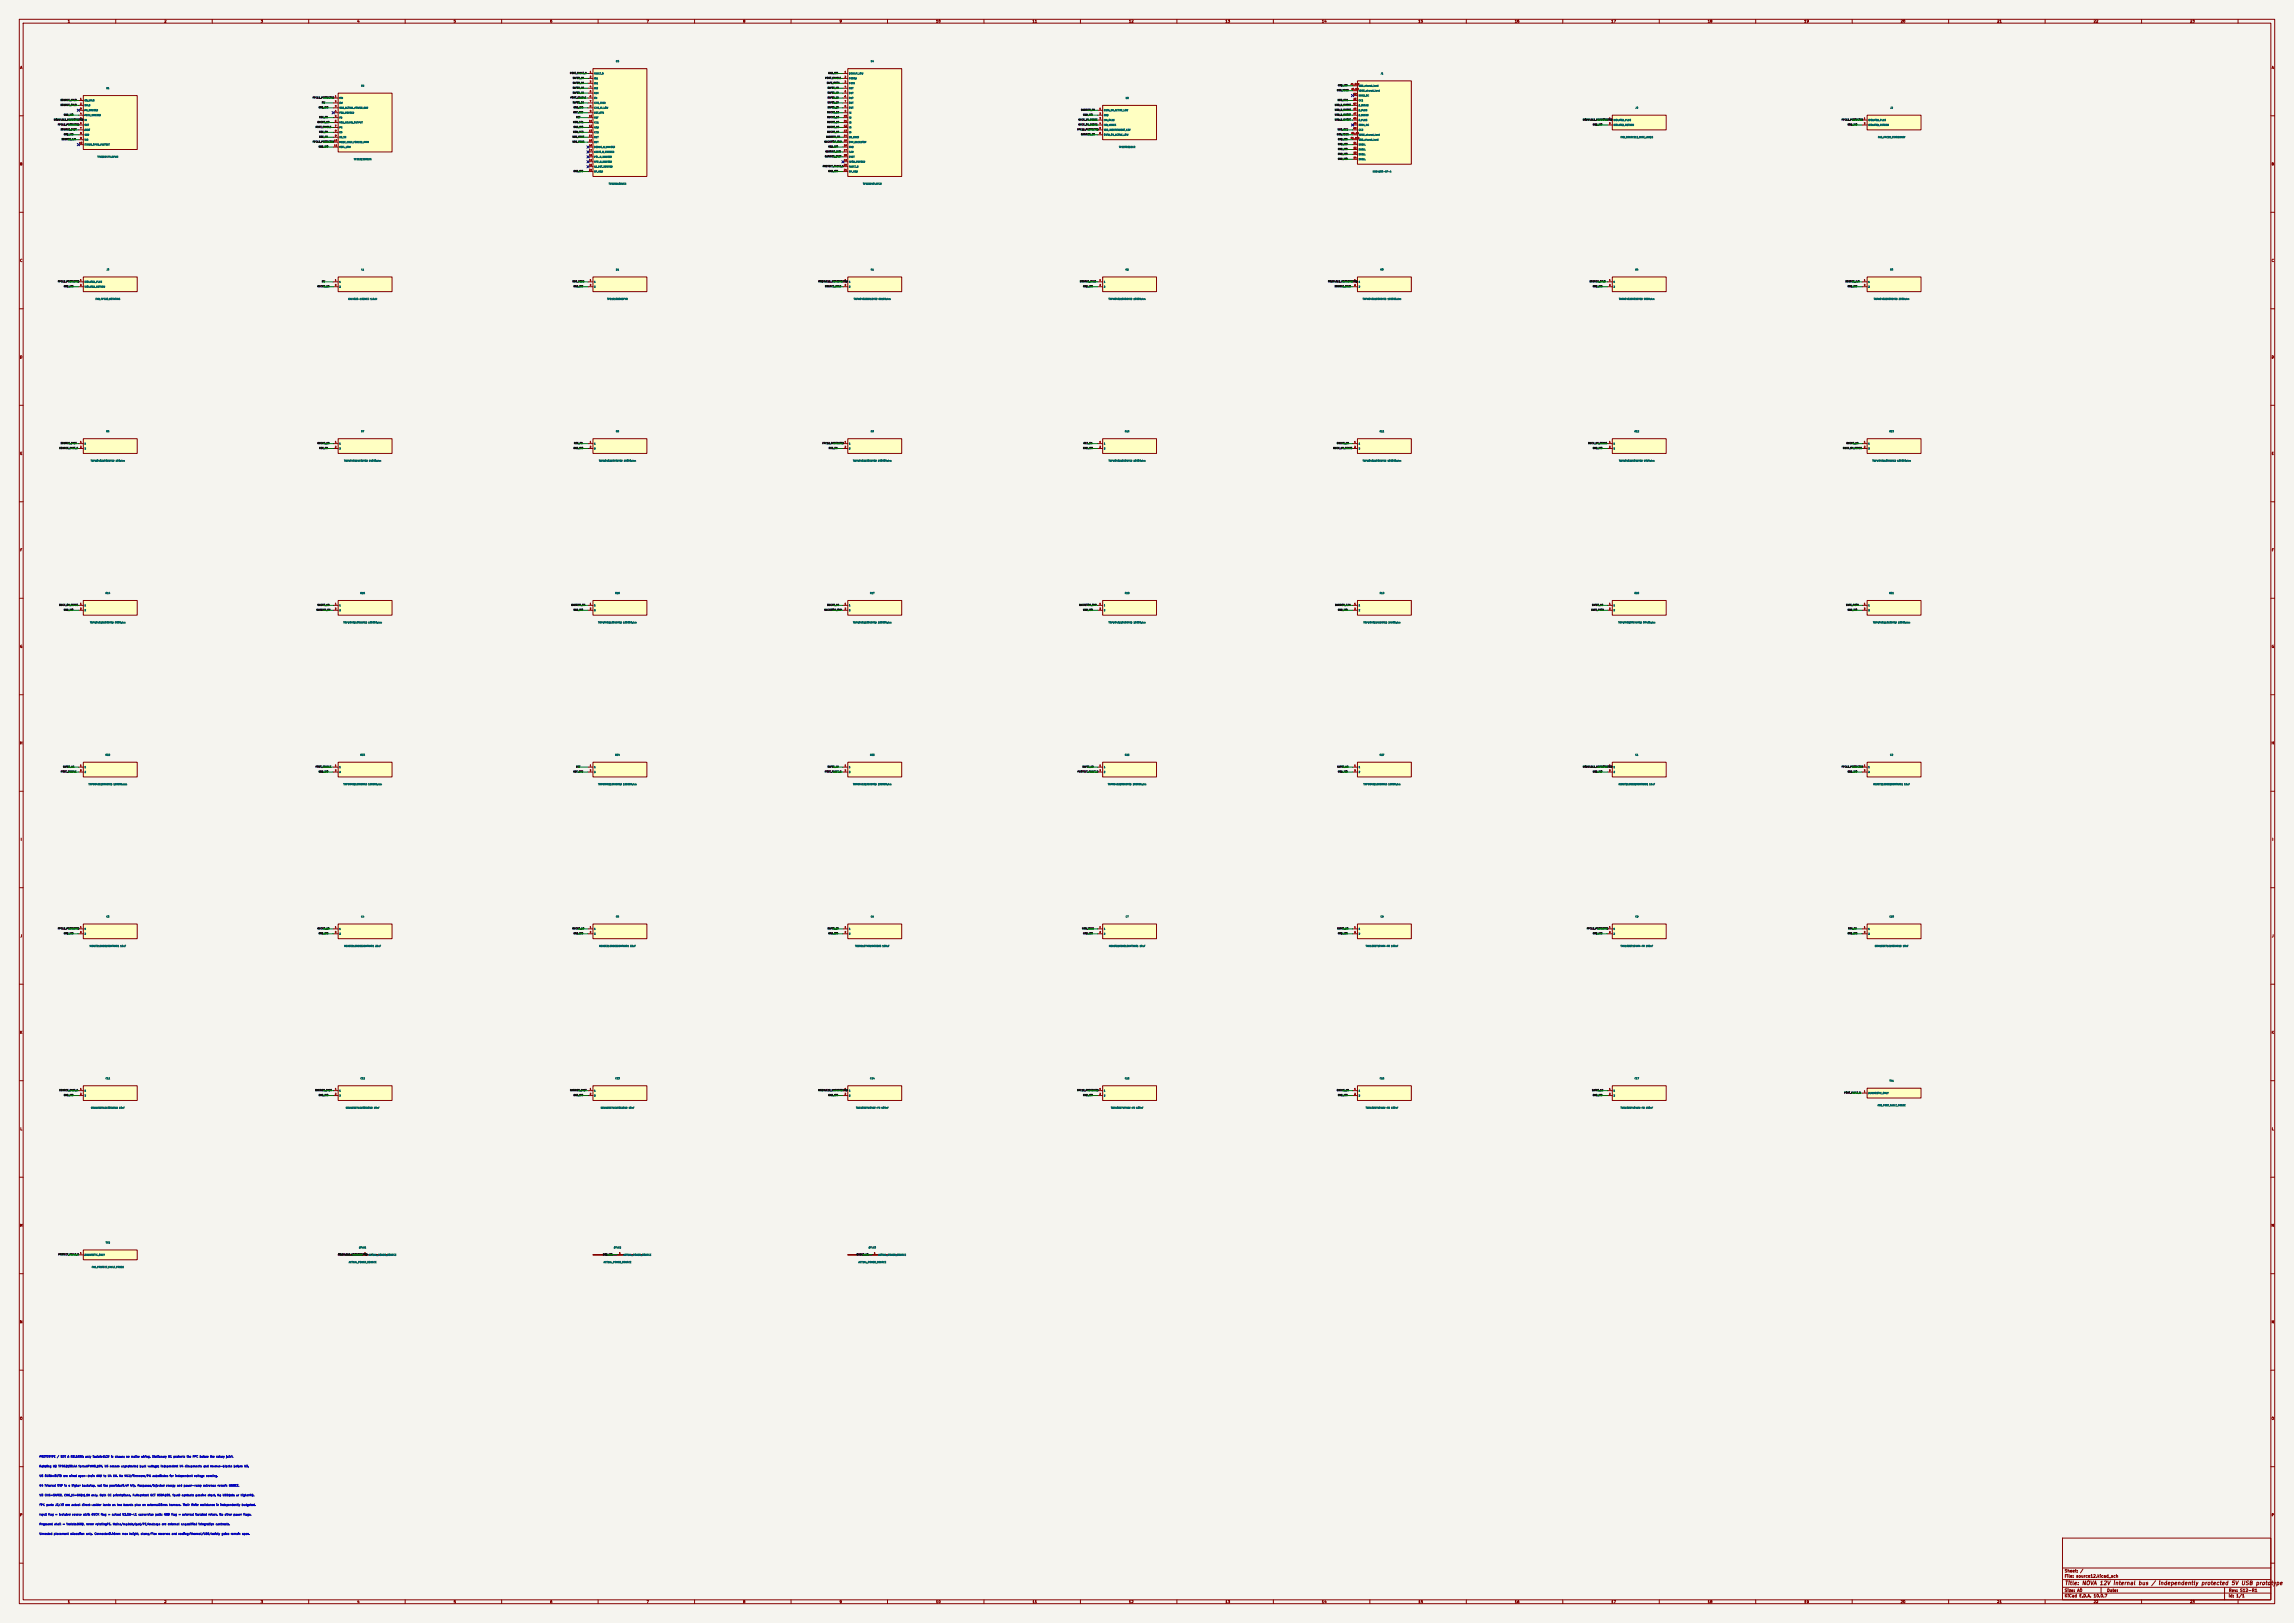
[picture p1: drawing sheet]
<svg xmlns="http://www.w3.org/2000/svg" width="1189mm" height="841mm" viewBox="0 0 1189 841" stroke-linecap="round" stroke-linejoin="round" font-family="sans-serif">
<defs><g id="words">
<text font-size="2" fill="#840000" x="1070" y="822">Title: NOVA 12V internal bus / independently protected 5V USB prototype</text>
<g font-size="1.5" fill="#840000">
<text x="1070" y="815">Sheet: /</text>
<text x="1070" y="818">File: source12.kicad_sch</text>
<text x="1070" y="825">Size: A0</text>
<text x="1092" y="825">Date:</text>
<text x="1155" y="825">Rev: S12-R1</text>
<text x="1070" y="828">KiCad E.D.A. 10.0.7</text>
<text x="1155" y="828">Id: 1/1</text>
</g>
<g font-size="1.3" fill="#840000">
<text x="35" y="12">1</text>
<text x="85" y="12">2</text>
<text x="135" y="12">3</text>
<text x="185" y="12">4</text>
<text x="235" y="12">5</text>
<text x="285" y="12">6</text>
<text x="335" y="12">7</text>
<text x="385" y="12">8</text>
<text x="435" y="12">9</text>
<text x="485" y="12">10</text>
<text x="535" y="12">11</text>
<text x="585" y="12">12</text>
<text x="635" y="12">13</text>
<text x="685" y="12">14</text>
<text x="735" y="12">15</text>
<text x="785" y="12">16</text>
<text x="835" y="12">17</text>
<text x="885" y="12">18</text>
<text x="935" y="12">19</text>
<text x="985" y="12">20</text>
<text x="1035" y="12">21</text>
<text x="1085" y="12">22</text>
<text x="1135" y="12">23</text>
<text x="10" y="36">A</text>
<text x="1177" y="36">A</text>
<text x="10" y="86">B</text>
<text x="1177" y="86">B</text>
<text x="10" y="136">C</text>
<text x="1177" y="136">C</text>
<text x="10" y="186">D</text>
<text x="1177" y="186">D</text>
<text x="10" y="236">E</text>
<text x="1177" y="236">E</text>
<text x="10" y="286">F</text>
<text x="1177" y="286">F</text>
<text x="10" y="336">G</text>
<text x="1177" y="336">G</text>
<text x="10" y="386">H</text>
<text x="1177" y="386">H</text>
<text x="11" y="436">I</text>
<text x="1178" y="436">I</text>
<text x="10" y="486">J</text>
<text x="1177" y="486">J</text>
<text x="10" y="536">K</text>
<text x="1177" y="536">K</text>
<text x="10" y="586">L</text>
<text x="1177" y="586">L</text>
<text x="10" y="636">M</text>
<text x="1177" y="636">M</text>
<text x="10" y="686">N</text>
<text x="1177" y="686">N</text>
<text x="10" y="736">O</text>
<text x="1177" y="736">O</text>
<text x="10" y="786">P</text>
<text x="1177" y="786">P</text>
<text x="35" y="831">1</text>
<text x="85" y="831">2</text>
<text x="135" y="831">3</text>
<text x="185" y="831">4</text>
<text x="235" y="831">5</text>
<text x="285" y="831">6</text>
<text x="335" y="831">7</text>
<text x="385" y="831">8</text>
<text x="435" y="831">9</text>
<text x="485" y="831">10</text>
<text x="535" y="831">11</text>
<text x="585" y="831">12</text>
<text x="635" y="831">13</text>
<text x="685" y="831">14</text>
<text x="735" y="831">15</text>
<text x="785" y="831">16</text>
<text x="835" y="831">17</text>
<text x="885" y="831">18</text>
<text x="935" y="831">19</text>
<text x="985" y="831">20</text>
<text x="1035" y="831">21</text>
<text x="1085" y="831">22</text>
<text x="1135" y="831">23</text>
</g>
<g font-size="1" fill="#0000c2">
<text x="20" y="756">PROTOTYPE / NOT A RELEASE: only isolated12V is shown; no mains wiring. Stationary U1 protects the FPC before the rotary joint.</text>
<text x="20" y="761">Rotating U2 TPS62135:4A forcedPWM5.18V. U5 senses unprotected buck voltage; independent U4 disconnects and reverse-blocks before U3.</text>
<text x="20" y="766">U5 OUTA+OUTB are wired open-drain AND to U4 EN. No MCU/firmware/PG substitutes for independent voltage sensing.</text>
<text x="20" y="771">U4 internal OVP is a higher backstop, not the precision5.4V trip. Response/injected energy and power-ramp extremes remain UNMET.</text>
<text x="20" y="776">U3 CHG=SAFE5, CHG_HI=GND:1.5A only. Both CC orientations. Fullcontact GCT USB4105, fourD contacts passive short. No USBdata or higherPD.</text>
<text x="20" y="781">FPC ports J2/J3 are actual direct-solder lands on two boards plus an external20mm harness. Their finite resistance is independently budgeted.</text>
<text x="20" y="786">Input flag = isolated source atJ0; BUCK flag = actual U2.SW-L1 conversion path; GND flag = external isolated return. No other power flags.</text>
<text x="20" y="791">Proposed shell = isolatedGND, never rotatingPE. Mains/module/pod/PE/endcaps are external unqualified integration contracts.</text>
<text x="20" y="796">Unrouted placement allocation only. Connector3.46mm max height, clamp/flex reserves and routing/thermal/USB/safety gates remain open.</text>
</g>
<g font-size=".8" fill="#006464">
<text x="319" y="32">U3</text>
<text x="451" y="32">U4</text>
<text x="308" y="39">FAULT_N</text>
<text x="308" y="41">IN1</text>
<text x="440" y="39">DEVSLP_LOW</text>
<text x="440" y="41">PGOOD</text>
<text x="716" y="39">J1</text>
<text x="55" y="46">U1</text>
<text x="187" y="45">U2</text>
<text x="308" y="44">IN1</text>
<text x="308" y="46">IN2</text>
<text x="440" y="44">PGTH</text>
<text x="440" y="46">OUT</text>
<text x="704" y="45">GND_shared_land</text>
<text x="704" y="48">VBUS_shared_land</text>
<text x="44" y="53">EN_UVLO</text>
<text x="176" y="51">VIN</text>
<text x="176" y="54">SW</text>
<text x="308" y="49">AUX</text>
<text x="308" y="51">EN</text>
<text x="308" y="54">CHG_HIGH</text>
<text x="440" y="49">OUT</text>
<text x="440" y="51">OUT</text>
<text x="440" y="54">OUT</text>
<text x="583" y="51">U5</text>
<text x="704" y="53">CC1</text>
<text x="704" y="50">SBU2_NC</text>
<text x="44" y="55">OVLO</text>
<text x="44" y="58">PG_UNUSED</text>
<text x="176" y="56">GND_ACTUAL_POWER_BAR</text>
<text x="176" y="59">FB2_UNUSED</text>
<text x="308" y="56">CHG_HI_LOW</text>
<text x="308" y="59">REF_RTN</text>
<text x="440" y="56">OUT</text>
<text x="440" y="59">IN</text>
<text x="572" y="58">OUTA_UV_ACTIVE_LOW</text>
<text x="704" y="58">D_PLUS</text>
<text x="704" y="55">D_MINUS</text>
<text x="848" y="56">J0</text>
<text x="980" y="56">J2</text>
<text x="44" y="60">PGTH_UNUSED</text>
<text x="44" y="63">IN</text>
<text x="44" y="65">OUT</text>
<text x="176" y="62">FB</text>
<text x="176" y="64">VOS_KELVIN_OUTPUT</text>
<text x="308" y="62">REF</text>
<text x="308" y="64">CC1</text>
<text x="440" y="62">IN</text>
<text x="440" y="64">IN</text>
<text x="572" y="60">GND</text>
<text x="572" y="63">INA_PLUS</text>
<text x="572" y="65">INB_MINUS</text>
<text x="704" y="60">D_MINUS</text>
<text x="704" y="65">SBU1_NC</text>
<text x="704" y="63">D_PLUS</text>
<text x="836" y="63">ISOLATED_PLUS</text>
<text x="836" y="65">ISOLATED_RETURN</text>
<text x="968" y="63">ISOLATED_PLUS</text>
<text x="968" y="65">ISOLATED_RETURN</text>
<text x="44" y="68">DVDT</text>
<text x="44" y="70">GND</text>
<text x="176" y="67">PG</text>
<text x="176" y="69">EN</text>
<text x="176" y="72">SS_TR</text>
<text x="308" y="67">GND</text>
<text x="308" y="69">CC2</text>
<text x="308" y="72">OUT</text>
<text x="440" y="67">IN</text>
<text x="440" y="69">IN</text>
<text x="440" y="72">EN_UVLO</text>
<text x="572" y="68">VDD_INDEPENDENT_12V</text>
<text x="572" y="70">OUTB_OV_ACTIVE_LOW</text>
<text x="704" y="70">VBUS_shared_land</text>
<text x="704" y="68">CC2</text>
<text x="840" y="72">FAB_SOURCE12_WIRE_LANDS</text>
<text x="973" y="72">FAB_FPC20_STATIONARY</text>
<text x="44" y="73">ILM</text>
<text x="44" y="76">ITIMER_OPEN_FASTEST</text>
<text x="176" y="74">MODE_HIGH_FORCED_PWM</text>
<text x="176" y="77">VSEL_LOW</text>
<text x="308" y="74">OUT</text>
<text x="308" y="77">DEBUG_N_UNUSED</text>
<text x="440" y="74">OVP_BACKSTOP</text>
<text x="440" y="77">GND</text>
<text x="580" y="77">TPS3700DDCR</text>
<text x="704" y="73">GND_shared_land</text>
<text x="704" y="76">SHELL</text>
<text x="50" y="82">TPS259474LRPWR</text>
<text x="183" y="83">TPS62135RGXR</text>
<text x="308" y="79">AUDIO_N_UNUSED</text>
<text x="308" y="82">POL_N_UNUSED</text>
<text x="440" y="79">ILIM</text>
<text x="440" y="82">DVDT</text>
<text x="704" y="78">SHELL</text>
<text x="704" y="81">SHELL</text>
<text x="704" y="83">SHELL</text>
<text x="308" y="84">UFP_N_UNUSED</text>
<text x="308" y="87">LD_DET_UNUSED</text>
<text x="308" y="90">EP_GND</text>
<text x="440" y="84">IMON_UNUSED</text>
<text x="440" y="87">FAULT_N</text>
<text x="440" y="90">EP_GND</text>
<text x="711" y="90">USB4105-GF-A</text>
<text x="315" y="96">TPS25810RVCR</text>
<text x="447" y="96">TPS25940LRVCR</text>
<text x="55" y="140">J3</text>
<text x="187" y="140">L1</text>
<text x="319" y="140">D1</text>
<text x="451" y="140">R1</text>
<text x="583" y="140">R2</text>
<text x="715" y="140">R3</text>
<text x="847" y="140">R4</text>
<text x="980" y="140">R5</text>
<text x="44" y="147">ISOLATED_PLUS</text>
<text x="44" y="149">ISOLATED_RETURN</text>
<text x="176" y="147">1</text>
<text x="176" y="149">2</text>
<text x="308" y="147">1</text>
<text x="308" y="149">2</text>
<text x="440" y="147">1</text>
<text x="440" y="149">2</text>
<text x="572" y="147">1</text>
<text x="572" y="149">2</text>
<text x="704" y="147">1</text>
<text x="704" y="149">2</text>
<text x="836" y="147">1</text>
<text x="836" y="149">2</text>
<text x="968" y="147">1</text>
<text x="968" y="149">2</text>
<text x="49" y="156">FAB_FPC20_ROTATING</text>
<text x="180" y="156">XAL4020-152MEC 1.5uH</text>
<text x="315" y="156">TPD1E10B06DPYR</text>
<text x="442" y="156">TNPW040268K1BYED 68100ohm</text>
<text x="575" y="156">TNPW040210K0BYED 10000ohm</text>
<text x="706" y="156">TNPW0402100KBYED 100000ohm</text>
<text x="839" y="156">TNPW04029K09BYED 9090ohm</text>
<text x="971" y="156">TNPW04022K00BYED 2000ohm</text>
<text x="55" y="224">R6</text>
<text x="187" y="224">R7</text>
<text x="319" y="224">R8</text>
<text x="451" y="224">R9</text>
<text x="583" y="224">R10</text>
<text x="715" y="224">R11</text>
<text x="847" y="224">R12</text>
<text x="979" y="224">R13</text>
<text x="44" y="230">1</text>
<text x="44" y="233">2</text>
<text x="176" y="230">1</text>
<text x="176" y="233">2</text>
<text x="308" y="230">1</text>
<text x="308" y="233">2</text>
<text x="440" y="230">1</text>
<text x="440" y="233">2</text>
<text x="572" y="230">1</text>
<text x="572" y="233">2</text>
<text x="704" y="230">1</text>
<text x="704" y="233">2</text>
<text x="836" y="230">1</text>
<text x="836" y="233">2</text>
<text x="968" y="230">1</text>
<text x="968" y="233">2</text>
<text x="47" y="239">TNPW0402100RBYED 100ohm</text>
<text x="178" y="239">TNPW040264K0BYED 64000ohm</text>
<text x="310" y="239">TNPW040210K0BYED 10000ohm</text>
<text x="442" y="239">TNPW0402100KBYED 100000ohm</text>
<text x="575" y="239">TNPW040210K0BYED 10000ohm</text>
<text x="706" y="239">TNPW0402100KBYED 100000ohm</text>
<text x="839" y="239">TNPW04029K09BYED 9090ohm</text>
<text x="970" y="239">TNPW0402100KBYED 100000ohm</text>
<text x="55" y="308">R14</text>
<text x="187" y="308">R15</text>
<text x="319" y="308">R16</text>
<text x="451" y="308">R17</text>
<text x="583" y="308">R18</text>
<text x="715" y="308">R19</text>
<text x="847" y="308">R20</text>
<text x="979" y="308">R21</text>
<text x="44" y="314">1</text>
<text x="44" y="317">2</text>
<text x="176" y="314">1</text>
<text x="176" y="317">2</text>
<text x="308" y="314">1</text>
<text x="308" y="317">2</text>
<text x="440" y="314">1</text>
<text x="440" y="317">2</text>
<text x="572" y="314">1</text>
<text x="572" y="317">2</text>
<text x="704" y="314">1</text>
<text x="704" y="317">2</text>
<text x="836" y="314">1</text>
<text x="836" y="317">2</text>
<text x="968" y="314">1</text>
<text x="968" y="317">2</text>
<text x="47" y="323">TNPW04028K00BYED 8000ohm</text>
<text x="178" y="323">TNPW0402100KBYED 100000ohm</text>
<text x="310" y="323">TNPW0402100KBYED 100000ohm</text>
<text x="442" y="323">TNPW0402100KBYED 100000ohm</text>
<text x="575" y="323">TNPW040220K0BYED 20000ohm</text>
<text x="707" y="323">TNPW040224K9BYED 24900ohm</text>
<text x="839" y="323">TNPW040237K4BYED 37400ohm</text>
<text x="971" y="323">TNPW040210K0BYED 10000ohm</text>
<text x="55" y="392">R22</text>
<text x="187" y="392">R23</text>
<text x="319" y="392">R24</text>
<text x="451" y="392">R25</text>
<text x="583" y="392">R26</text>
<text x="715" y="392">R27</text>
<text x="847" y="392">C1</text>
<text x="980" y="392">C2</text>
<text x="44" y="398">1</text>
<text x="44" y="401">2</text>
<text x="176" y="398">1</text>
<text x="176" y="401">2</text>
<text x="308" y="398">1</text>
<text x="308" y="401">2</text>
<text x="440" y="398">1</text>
<text x="440" y="401">2</text>
<text x="572" y="398">1</text>
<text x="572" y="401">2</text>
<text x="704" y="398">1</text>
<text x="704" y="401">2</text>
<text x="836" y="398">1</text>
<text x="836" y="401">2</text>
<text x="968" y="398">1</text>
<text x="968" y="401">2</text>
<text x="46" y="407">TNPW0402100KBYED 100000ohm</text>
<text x="178" y="407">TNPW0402100KBYED 100000ohm</text>
<text x="310" y="407">TNPW0402100KBYED 100000ohm</text>
<text x="442" y="407">TNPW0402100KBYED 100000ohm</text>
<text x="574" y="407">TNPW0402100KBYED 100000ohm</text>
<text x="707" y="407">TNPW040210K0BYED 10000ohm</text>
<text x="839" y="407">MSAST21GBB5106MTNA01 10uF</text>
<text x="971" y="407">MSAST21GBB5106MTNA01 10uF</text>
<text x="55" y="476">C3</text>
<text x="187" y="476">C4</text>
<text x="319" y="476">C5</text>
<text x="451" y="476">C6</text>
<text x="583" y="476">C7</text>
<text x="715" y="476">C8</text>
<text x="847" y="476">C9</text>
<text x="979" y="476">C10</text>
<text x="44" y="482">1</text>
<text x="44" y="484">2</text>
<text x="176" y="482">1</text>
<text x="176" y="484">2</text>
<text x="308" y="482">1</text>
<text x="308" y="484">2</text>
<text x="440" y="482">1</text>
<text x="440" y="484">2</text>
<text x="572" y="482">1</text>
<text x="572" y="484">2</text>
<text x="704" y="482">1</text>
<text x="704" y="484">2</text>
<text x="836" y="482">1</text>
<text x="836" y="484">2</text>
<text x="968" y="482">1</text>
<text x="968" y="484">2</text>
<text x="46" y="491">MSAST21GBB5106MTNA01 10uF</text>
<text x="178" y="491">MSASE21GBB5226MTNA01 22uF</text>
<text x="310" y="491">MSASE21GBB5226MTNA01 22uF</text>
<text x="443" y="491">T520D157M010ATE055 150uF</text>
<text x="575" y="491">MSAST21GBB5106MTNA01 10uF</text>
<text x="708" y="491">TMK105B7104MV-FR 100nF</text>
<text x="840" y="491">TMK105B7104MV-FR 100nF</text>
<text x="972" y="491">GRM155R71E103KA01D 10nF</text>
<text x="55" y="559">C11</text>
<text x="187" y="559">C12</text>
<text x="319" y="559">C13</text>
<text x="451" y="559">C14</text>
<text x="583" y="559">C15</text>
<text x="715" y="559">C16</text>
<text x="847" y="559">C17</text>
<text x="979" y="561">TP1</text>
<text x="44" y="566">1</text>
<text x="44" y="568">2</text>
<text x="176" y="566">1</text>
<text x="176" y="568">2</text>
<text x="308" y="566">1</text>
<text x="308" y="568">2</text>
<text x="440" y="566">1</text>
<text x="440" y="568">2</text>
<text x="572" y="566">1</text>
<text x="572" y="568">2</text>
<text x="704" y="566">1</text>
<text x="704" y="568">2</text>
<text x="836" y="566">1</text>
<text x="836" y="568">2</text>
<text x="968" y="567">DIAGNOSTIC_ONLY</text>
<text x="47" y="575">GRM155R71E103KA01D 10nF</text>
<text x="179" y="575">GRM155R71E103KA01D 10nF</text>
<text x="311" y="575">GRM155R71E103KA01D 10nF</text>
<text x="444" y="575">TMK105B7104MV-FR 100nF</text>
<text x="576" y="575">TMK105B7104MV-FR 100nF</text>
<text x="708" y="575">TMK105B7104MV-FR 100nF</text>
<text x="840" y="575">TMK105B7104MV-FR 100nF</text>
<text x="973" y="573">FAB_PORT_FAULT_PROBE</text>
<text x="55" y="644">TP2</text>
<text x="186" y="647">#FLG1</text>
<text x="318" y="647">#FLG2</text>
<text x="450" y="647">#FLG3</text>
<text x="44" y="651">DIAGNOSTIC_ONLY</text>
<text x="191" y="651">ACTUAL_POWER_SOURCE</text>
<text x="323" y="651">ACTUAL_POWER_SOURCE</text>
<text x="455" y="651">ACTUAL_POWER_SOURCE</text>
<text x="47" y="657">FAB_PROTECT_FAULT_PROBE</text>
<text x="181" y="655">ACTUAL_POWER_SOURCE</text>
<text x="313" y="655">ACTUAL_POWER_SOURCE</text>
<text x="445" y="655">ACTUAL_POWER_SOURCE</text>
</g>
<g font-size=".8" fill="#0f0f0f">
<text x="295" y="38">PORT_FAULT_N</text>
<text x="297" y="41">SAFE5_18</text>
<text x="428" y="41">PORT_ENABLE</text>
<text x="429" y="38">GND_ISO</text>
<text x="297" y="46">SAFE5_18</text>
<text x="297" y="44">SAFE5_18</text>
<text x="428" y="44">SAFE_PGTH</text>
<text x="429" y="46">SAFE5_18</text>
<text x="693" y="47">USB_VBUS</text>
<text x="693" y="45">GND_ISO</text>
<text x="31" y="52">SOURCE_UVLO</text>
<text x="162" y="51">FPC12_PROTECTED</text>
<text x="167" y="54">SW</text>
<text x="296" y="51">PORT_ENABLE</text>
<text x="297" y="54">SAFE5_18</text>
<text x="297" y="49">SAFE5_18</text>
<text x="429" y="54">SAFE5_18</text>
<text x="429" y="49">SAFE5_18</text>
<text x="429" y="51">SAFE5_18</text>
<text x="693" y="52">USB_CC1</text>
<text x="31" y="55">SOURCE_OVLO</text>
<text x="165" y="56">GND_ISO</text>
<text x="297" y="59">REF_RTN</text>
<text x="297" y="56">GND_ISO</text>
<text x="429" y="59">BUCK5_18</text>
<text x="429" y="56">SAFE5_18</text>
<text x="560" y="58">BARRIER_EN</text>
<text x="692" y="55">USB_D_SHORT</text>
<text x="692" y="58">USB_D_SHORT</text>
<text x="28" y="63">MODULE12_UNPROTECTED</text>
<text x="30" y="65">FPC12_PROTECTED</text>
<text x="33" y="60">GND_ISO</text>
<text x="164" y="64">BUCK5_18</text>
<text x="165" y="61">REG_FB</text>
<text x="297" y="64">USB_CC1</text>
<text x="299" y="61">REF</text>
<text x="429" y="61">BUCK5_18</text>
<text x="429" y="64">BUCK5_18</text>
<text x="559" y="63">BUCK_UV_SENSE</text>
<text x="559" y="65">BUCK_OV_SENSE</text>
<text x="561" y="60">GND_ISO</text>
<text x="692" y="60">USB_D_SHORT</text>
<text x="692" y="63">USB_D_SHORT</text>
<text x="820" y="63">MODULE12_UNPROTECTED</text>
<text x="825" y="65">GND_ISO</text>
<text x="954" y="63">FPC12_PROTECTED</text>
<text x="958" y="65">GND_ISO</text>
<text x="31" y="68">SOURCE_DVDT</text>
<text x="33" y="70">GND_ISO</text>
<text x="164" y="66">PORT_ENABLE</text>
<text x="165" y="69">REG_EN</text>
<text x="165" y="72">REG_SS</text>
<text x="297" y="72">USB_VBUS</text>
<text x="297" y="69">USB_CC2</text>
<text x="297" y="66">GND_ISO</text>
<text x="428" y="72">BARRIER_EN</text>
<text x="429" y="66">BUCK5_18</text>
<text x="429" y="69">BUCK5_18</text>
<text x="558" y="68">FPC12_PROTECTED</text>
<text x="560" y="70">BARRIER_EN</text>
<text x="693" y="70">USB_VBUS</text>
<text x="693" y="68">USB_CC2</text>
<text x="32" y="73">SOURCE_ILM</text>
<text x="162" y="74">FPC12_PROTECTED</text>
<text x="165" y="77">GND_ISO</text>
<text x="297" y="74">USB_VBUS</text>
<text x="427" y="74">BACKSTOP_OVP</text>
<text x="429" y="77">GND_ISO</text>
<text x="693" y="78">GND_ISO</text>
<text x="693" y="75">GND_ISO</text>
<text x="693" y="73">GND_ISO</text>
<text x="427" y="82">BARRIER_DVDT</text>
<text x="428" y="79">BARRIER_ILIM</text>
<text x="693" y="80">GND_ISO</text>
<text x="693" y="83">GND_ISO</text>
<text x="297" y="89">GND_ISO</text>
<text x="426" y="87">PROTECT_FAULT_N</text>
<text x="429" y="89">GND_ISO</text>
<text x="30" y="146">FPC12_PROTECTED</text>
<text x="33" y="149">GND_ISO</text>
<text x="164" y="149">BUCK5_18</text>
<text x="167" y="146">SW</text>
<text x="297" y="146">USB_VBUS</text>
<text x="297" y="149">GND_ISO</text>
<text x="424" y="146">MODULE12_UNPROTECTED</text>
<text x="428" y="149">SOURCE_UVLO</text>
<text x="560" y="146">SOURCE_UVLO</text>
<text x="561" y="149">GND_ISO</text>
<text x="688" y="146">MODULE12_UNPROTECTED</text>
<text x="692" y="149">SOURCE_OVLO</text>
<text x="824" y="146">SOURCE_OVLO</text>
<text x="825" y="149">GND_ISO</text>
<text x="956" y="146">SOURCE_ILM</text>
<text x="958" y="149">GND_ISO</text>
<text x="31" y="233">SOURCE_DVDT_C</text>
<text x="31" y="230">SOURCE_DVDT</text>
<text x="164" y="230">BUCK5_18</text>
<text x="165" y="233">REG_FB</text>
<text x="297" y="233">GND_ISO</text>
<text x="297" y="230">REG_FB</text>
<text x="426" y="230">FPC12_PROTECTED</text>
<text x="429" y="233">REG_EN</text>
<text x="561" y="233">GND_ISO</text>
<text x="562" y="230">REG_EN</text>
<text x="691" y="233">BUCK_UV_SENSE</text>
<text x="693" y="230">BUCK5_18</text>
<text x="823" y="230">BUCK_UV_SENSE</text>
<text x="825" y="233">GND_ISO</text>
<text x="955" y="233">BUCK_OV_SENSE</text>
<text x="957" y="230">BUCK5_18</text>
<text x="31" y="314">BUCK_OV_SENSE</text>
<text x="33" y="317">GND_ISO</text>
<text x="164" y="317">BARRIER_EN</text>
<text x="164" y="314">BUCK5_18</text>
<text x="296" y="314">BARRIER_EN</text>
<text x="297" y="317">GND_ISO</text>
<text x="427" y="317">BACKSTOP_OVP</text>
<text x="429" y="314">BUCK5_18</text>
<text x="559" y="314">BACKSTOP_OVP</text>
<text x="561" y="317">GND_ISO</text>
<text x="692" y="314">BARRIER_ILIM</text>
<text x="693" y="317">GND_ISO</text>
<text x="825" y="317">SAFE_PGTH</text>
<text x="825" y="314">SAFE5_18</text>
<text x="957" y="314">SAFE_PGTH</text>
<text x="958" y="317">GND_ISO</text>
<text x="31" y="400">PORT_ENABLE</text>
<text x="33" y="398">SAFE5_18</text>
<text x="164" y="398">PORT_ENABLE</text>
<text x="165" y="400">GND_ISO</text>
<text x="297" y="400">REF_RTN</text>
<text x="299" y="398">REF</text>
<text x="427" y="400">PORT_FAULT_N</text>
<text x="429" y="398">SAFE5_18</text>
<text x="558" y="400">PROTECT_FAULT_N</text>
<text x="561" y="398">SAFE5_18</text>
<text x="693" y="398">SAFE5_18</text>
<text x="693" y="400">GND_ISO</text>
<text x="820" y="398">MODULE12_UNPROTECTED</text>
<text x="825" y="400">GND_ISO</text>
<text x="954" y="398">FPC12_PROTECTED</text>
<text x="958" y="400">GND_ISO</text>
<text x="30" y="482">FPC12_PROTECTED</text>
<text x="33" y="484">GND_ISO</text>
<text x="164" y="482">BUCK5_18</text>
<text x="165" y="484">GND_ISO</text>
<text x="297" y="482">BUCK5_18</text>
<text x="297" y="484">GND_ISO</text>
<text x="429" y="482">SAFE5_18</text>
<text x="429" y="484">GND_ISO</text>
<text x="561" y="482">USB_VBUS</text>
<text x="561" y="484">GND_ISO</text>
<text x="693" y="482">SAFE5_18</text>
<text x="693" y="484">GND_ISO</text>
<text x="822" y="482">FPC12_PROTECTED</text>
<text x="825" y="484">GND_ISO</text>
<text x="958" y="484">GND_ISO</text>
<text x="958" y="482">REG_SS</text>
<text x="31" y="566">SOURCE_DVDT_C</text>
<text x="33" y="568">GND_ISO</text>
<text x="163" y="566">BARRIER_DVDT</text>
<text x="165" y="568">GND_ISO</text>
<text x="295" y="566">BARRIER_DVDT</text>
<text x="297" y="568">GND_ISO</text>
<text x="424" y="566">MODULE12_UNPROTECTED</text>
<text x="429" y="568">GND_ISO</text>
<text x="558" y="566">FPC12_PROTECTED</text>
<text x="561" y="568">GND_ISO</text>
<text x="693" y="566">BUCK5_18</text>
<text x="693" y="568">GND_ISO</text>
<text x="825" y="566">SAFE5_18</text>
<text x="825" y="568">GND_ISO</text>
<text x="956" y="567">PORT_FAULT_N</text>
<text x="30" y="651">PROTECT_FAULT_N</text>
<text x="175" y="651">MODULE12_UNPROTECTED</text>
<text x="312" y="651">GND_ISO</text>
<text x="444" y="651">BUCK5_18</text>
</g>
<g font-size=".8" fill="#a90000">
<text x="306" y="38">1</text>
<text x="306" y="40">2</text>
<text x="438" y="38">1</text>
<text x="438" y="40">2</text>
<text x="306" y="43">3</text>
<text x="306" y="46">4</text>
<text x="438" y="43">3</text>
<text x="438" y="46">4</text>
<text x="700" y="44">A1_B12</text>
<text x="700" y="47">A4_B9</text>
<text x="41" y="52">1</text>
<text x="174" y="51">1</text>
<text x="174" y="53">2</text>
<text x="306" y="48">5</text>
<text x="306" y="51">6</text>
<text x="306" y="53">7</text>
<text x="438" y="48">5</text>
<text x="438" y="51">6</text>
<text x="438" y="53">7</text>
<text x="701" y="49">B8</text>
<text x="702" y="52">A5</text>
<text x="41" y="54">2</text>
<text x="41" y="57">3</text>
<text x="41" y="59">4</text>
<text x="174" y="56">3</text>
<text x="174" y="58">4</text>
<text x="306" y="56">8</text>
<text x="306" y="58">9</text>
<text x="438" y="56">8</text>
<text x="438" y="58">9</text>
<text x="570" y="57">1</text>
<text x="570" y="59">2</text>
<text x="701" y="54">B7</text>
<text x="702" y="57">A6</text>
<text x="702" y="59">A7</text>
<text x="41" y="62">5</text>
<text x="41" y="65">6</text>
<text x="174" y="61">5</text>
<text x="174" y="63">6</text>
<text x="174" y="66">7</text>
<text x="305" y="61">10</text>
<text x="305" y="63">11</text>
<text x="305" y="66">12</text>
<text x="437" y="61">10</text>
<text x="437" y="63">11</text>
<text x="437" y="66">12</text>
<text x="570" y="62">3</text>
<text x="570" y="65">4</text>
<text x="701" y="62">B6</text>
<text x="702" y="65">A8</text>
<text x="834" y="62">1</text>
<text x="834" y="65">2</text>
<text x="966" y="62">1</text>
<text x="966" y="65">2</text>
<text x="41" y="67">7</text>
<text x="41" y="70">8</text>
<text x="174" y="68">8</text>
<text x="174" y="71">9</text>
<text x="305" y="68">13</text>
<text x="305" y="71">14</text>
<text x="437" y="68">13</text>
<text x="437" y="71">14</text>
<text x="570" y="67">5</text>
<text x="570" y="70">6</text>
<text x="700" y="70">B4_A9</text>
<text x="701" y="67">B5</text>
<text x="41" y="75">10</text>
<text x="41" y="72">9</text>
<text x="173" y="73">10</text>
<text x="173" y="76">11</text>
<text x="305" y="73">15</text>
<text x="305" y="76">16</text>
<text x="437" y="73">15</text>
<text x="437" y="76">16</text>
<text x="700" y="72">B1_A12</text>
<text x="701" y="75">S1</text>
<text x="701" y="77">S2</text>
<text x="305" y="79">17</text>
<text x="305" y="81">18</text>
<text x="305" y="84">19</text>
<text x="437" y="79">17</text>
<text x="437" y="81">18</text>
<text x="437" y="84">19</text>
<text x="701" y="80">S3</text>
<text x="701" y="82">S4</text>
<text x="305" y="86">20</text>
<text x="305" y="89">21</text>
<text x="437" y="86">20</text>
<text x="437" y="89">21</text>
<text x="41" y="146">1</text>
<text x="41" y="148">2</text>
<text x="174" y="146">1</text>
<text x="174" y="148">2</text>
<text x="306" y="146">1</text>
<text x="306" y="148">2</text>
<text x="438" y="146">1</text>
<text x="438" y="148">2</text>
<text x="570" y="146">1</text>
<text x="570" y="148">2</text>
<text x="702" y="146">1</text>
<text x="702" y="148">2</text>
<text x="834" y="146">1</text>
<text x="834" y="148">2</text>
<text x="966" y="146">1</text>
<text x="966" y="148">2</text>
<text x="41" y="230">1</text>
<text x="41" y="232">2</text>
<text x="174" y="230">1</text>
<text x="174" y="232">2</text>
<text x="306" y="230">1</text>
<text x="306" y="232">2</text>
<text x="438" y="230">1</text>
<text x="438" y="232">2</text>
<text x="570" y="230">1</text>
<text x="570" y="232">2</text>
<text x="702" y="230">1</text>
<text x="702" y="232">2</text>
<text x="834" y="230">1</text>
<text x="834" y="232">2</text>
<text x="966" y="230">1</text>
<text x="966" y="232">2</text>
<text x="41" y="313">1</text>
<text x="41" y="316">2</text>
<text x="174" y="313">1</text>
<text x="174" y="316">2</text>
<text x="306" y="313">1</text>
<text x="306" y="316">2</text>
<text x="438" y="313">1</text>
<text x="438" y="316">2</text>
<text x="570" y="313">1</text>
<text x="570" y="316">2</text>
<text x="702" y="313">1</text>
<text x="702" y="316">2</text>
<text x="834" y="313">1</text>
<text x="834" y="316">2</text>
<text x="966" y="313">1</text>
<text x="966" y="316">2</text>
<text x="41" y="397">1</text>
<text x="41" y="400">2</text>
<text x="174" y="397">1</text>
<text x="174" y="400">2</text>
<text x="306" y="397">1</text>
<text x="306" y="400">2</text>
<text x="438" y="397">1</text>
<text x="438" y="400">2</text>
<text x="570" y="397">1</text>
<text x="570" y="400">2</text>
<text x="702" y="397">1</text>
<text x="702" y="400">2</text>
<text x="834" y="397">1</text>
<text x="834" y="400">2</text>
<text x="966" y="397">1</text>
<text x="966" y="400">2</text>
<text x="41" y="481">1</text>
<text x="41" y="484">2</text>
<text x="174" y="481">1</text>
<text x="174" y="484">2</text>
<text x="306" y="481">1</text>
<text x="306" y="484">2</text>
<text x="438" y="481">1</text>
<text x="438" y="484">2</text>
<text x="570" y="481">1</text>
<text x="570" y="484">2</text>
<text x="702" y="481">1</text>
<text x="702" y="484">2</text>
<text x="834" y="481">1</text>
<text x="834" y="484">2</text>
<text x="966" y="481">1</text>
<text x="966" y="484">2</text>
<text x="41" y="565">1</text>
<text x="41" y="567">2</text>
<text x="174" y="565">1</text>
<text x="174" y="567">2</text>
<text x="306" y="565">1</text>
<text x="306" y="567">2</text>
<text x="438" y="565">1</text>
<text x="438" y="567">2</text>
<text x="570" y="565">1</text>
<text x="570" y="567">2</text>
<text x="702" y="565">1</text>
<text x="702" y="567">2</text>
<text x="834" y="565">1</text>
<text x="834" y="567">2</text>
<text x="966" y="566">1</text>
<text x="41" y="650">1</text>
<text x="189" y="650">1</text>
<text x="321" y="650">1</text>
<text x="453" y="650">1</text>
</g>
</g></defs>
<path d="M0 0h1189v841h-1189z" fill="#f5f4ef" stroke="#f5f4ef" stroke-width=".52"/>
<g fill="none" stroke="#840000" stroke-width=".52">
<path d="M10 10h1169v821h-1169zM12 12h1165v817h-1165zM60 10v2M110 10v2M160 10v2M210 10v2M260 10v2M310 10v2M360 10v2M410 10v2M460 10v2M510 10v2"/>
<path d="M560 10v2M610 10v2M660 10v2M710 10v2M760 10v2M810 10v2M860 10v2M910 10v2M960 10v2M1010 10v2M1060 10v2M1110 10v2"/>
<path d="M1160 10v2M10 60h2M1177 60h2M10 110h2M1177 110h2M10 160h2M1177 160h2M10 210h2M1177 210h2M10 260h2M1177 260h2M10 310h2"/>
<path d="M1177 310h2M10 360h2M1177 360h2M10 410h2M1177 410h2M10 460h2M1177 460h2M10 510h2M1177 510h2M10 560h2M1177 560h2M10 610h2"/>
<path d="M1177 610h2M10 660h2M1177 660h2M10 710h2M1177 710h2M10 760h2M1177 760h2M1069 797h108v32h-108zM10 810h2M1069 818h108M1069 812h108M1177 810h2"/>
<path d="M60 829v2M110 829v2M160 829v2M210 829v2M260 829v2M310 829v2M360 829v2M410 829v2M460 829v2M510 829v2M560 829v2M610 829v2"/>
<path d="M660 829v2M710 829v2M760 829v2M810 829v2M860 829v2M910 829v2M960 829v2M1010 829v2M1060 829v2M1069 825h108M1069 822h108M1089 822v3"/>
<path d="M1110 829v2M1153 822v7M1160 829v2"/>
</g>
<path d="M175 311h28v8h-28z" fill="#ffffc2"/>
<path d="M173 314h2M173 316h2M175 311h28v8h-28z" fill="none" stroke="#840000" stroke-width=".52"/>
<path d="M439 227h28v8h-28z" fill="#ffffc2"/>
<path d="M437 230h2M437 232h2M439 227h28v8h-28z" fill="none" stroke="#840000" stroke-width=".52"/>
<path d="M836 395h28v8h-28z" fill="#ffffc2"/>
<path d="M833 398h3M836 395h28v8h-28zM833 400h3" fill="none" stroke="#840000" stroke-width=".52"/>
<path d="M439 311h28v8h-28z" fill="#ffffc2"/>
<path d="M437 314h2M437 316h2M439 311h28v8h-28z" fill="none" stroke="#840000" stroke-width=".52"/>
<path d="M704 311h28v8h-28z" fill="#ffffc2"/>
<path d="M701 314h3M701 316h3M704 311h28v8h-28z" fill="none" stroke="#840000" stroke-width=".52"/>
<path d="M307 227h28v8h-28z" fill="#ffffc2"/>
<path d="M305 230h2M305 232h2M307 227h28v8h-28z" fill="none" stroke="#840000" stroke-width=".52"/>
<path d="M307 311h28v8h-28z" fill="#ffffc2"/>
<path d="M305 314h2M305 316h2M307 311h28v8h-28z" fill="none" stroke="#840000" stroke-width=".52"/>
<path d="M836 479h28v7h-28z" fill="#ffffc2"/>
<path d="M836 479h28v7h-28zM833 481h3M833 484h3" fill="none" stroke="#840000" stroke-width=".52"/>
<path d="M43 311h28v8h-28z" fill="#ffffc2"/>
<path d="M41 314h2M41 316h2M43 311h28v8h-28z" fill="none" stroke="#840000" stroke-width=".52"/>
<path d="M836 563h28v7h-28z" fill="#ffffc2"/>
<path d="M833 565h3M833 568h3M836 563h28v7h-28z" fill="none" stroke="#840000" stroke-width=".52"/>
<path d="M439 144h28v7h-28z" fill="#ffffc2"/>
<path d="M437 146h2M437 149h2M439 144h28v7h-28z" fill="none" stroke="#840000" stroke-width=".52"/>
<path d="M836 60h28v7h-28z" fill="#ffffc2"/>
<path d="M836 60h28v7h-28zM833 62h3M833 65h3" fill="none" stroke="#840000" stroke-width=".52"/>
<path d="M968 60h28v7h-28z" fill="#ffffc2"/>
<path d="M968 60h28v7h-28zM965 62h3M965 65h3" fill="none" stroke="#840000" stroke-width=".52"/>
<path d="M43 395h28v8h-28z" fill="#ffffc2"/>
<path d="M41 398h2M43 395h28v8h-28zM41 400h2" fill="none" stroke="#840000" stroke-width=".52"/>
<path d="M968 311h28v8h-28z" fill="#ffffc2"/>
<path d="M965 314h3M965 316h3M968 311h28v8h-28z" fill="none" stroke="#840000" stroke-width=".52"/>
<path d="M175 395h28v8h-28z" fill="#ffffc2"/>
<path d="M173 398h2M175 395h28v8h-28zM173 400h2" fill="none" stroke="#840000" stroke-width=".52"/>
<path d="M836 311h28v8h-28z" fill="#ffffc2"/>
<path d="M833 314h3M833 316h3M836 311h28v8h-28z" fill="none" stroke="#840000" stroke-width=".52"/>
<path d="M968 144h28v7h-28z" fill="#ffffc2"/>
<path d="M965 146h3M965 149h3M968 144h28v7h-28z" fill="none" stroke="#840000" stroke-width=".52"/>
<path d="M836 144h28v7h-28z" fill="#ffffc2"/>
<path d="M833 146h3M833 149h3M836 144h28v7h-28z" fill="none" stroke="#840000" stroke-width=".52"/>
<path d="M704 144h28v7h-28z" fill="#ffffc2"/>
<path d="M701 146h3M701 149h3M704 144h28v7h-28z" fill="none" stroke="#840000" stroke-width=".52"/>
<path d="M704 42h28v43h-28z" fill="#ffffc2"/>
<g fill="none" stroke="#840000" stroke-width=".52">
<path d="M701 44h3M701 47h3M701 52h3M701 57h3M701 60h3M701 55h3M701 50h3M704 42h28v43h-28zM701 65h3M701 72h3M701 70h3M701 67h3"/>
<path d="M701 62h3M701 75h3M701 77h3M701 80h3M701 83h3"/>
</g>
<path d="M175 48h28v31h-28z" fill="#ffffc2"/>
<path d="M173 51h2M173 53h2M173 56h2M173 58h2M175 48h28v31h-28zM173 61h2M173 63h2M173 66h2M173 69h2M173 71h2M173 74h2M173 76h2" fill="none" stroke="#840000" stroke-width=".52"/>
<path d="M43 50h28v27h-28z" fill="#ffffc2"/>
<path d="M41 52h2M41 55h2M41 57h2M41 60h2M43 50h28v27h-28zM41 62h2M41 65h2M41 67h2M41 70h2M41 72h2M41 75h2" fill="none" stroke="#840000" stroke-width=".52"/>
<path d="M571 144h28v7h-28z" fill="#ffffc2"/>
<path d="M569 146h2M569 149h2M571 144h28v7h-28z" fill="none" stroke="#840000" stroke-width=".52"/>
<path d="M571 227h28v8h-28z" fill="#ffffc2"/>
<path d="M569 230h2M569 232h2M571 227h28v8h-28z" fill="none" stroke="#840000" stroke-width=".52"/>
<path d="M175 144h28v7h-28z" fill="#ffffc2"/>
<path d="M173 146h2M173 149h2M175 144h28v7h-28z" fill="none" stroke="#840000" stroke-width=".52"/>
<path d="M43 144h28v7h-28z" fill="#ffffc2"/>
<path d="M41 146h2M41 149h2M43 144h28v7h-28z" fill="none" stroke="#840000" stroke-width=".52"/>
<path d="M43 227h28v8h-28z" fill="#ffffc2"/>
<path d="M41 230h2M41 232h2M43 227h28v8h-28zM439 650h28zM452 650h3" fill="none" stroke="#840000" stroke-width=".52"/>
<path d="M439 650h28" fill="none" stroke="#ffffc2" stroke-width=".52"/>
<path d="M704 227h28v8h-28z" fill="#ffffc2"/>
<path d="M701 230h3M701 232h3M704 227h28v8h-28z" fill="none" stroke="#840000" stroke-width=".52"/>
<path d="M175 227h28v8h-28z" fill="#ffffc2"/>
<path d="M173 230h2M173 232h2M175 227h28v8h-28z" fill="none" stroke="#840000" stroke-width=".52"/>
<path d="M968 564h28v5h-28z" fill="#ffffc2"/>
<path d="M965 566h3M968 564h28v5h-28z" fill="none" stroke="#840000" stroke-width=".52"/>
<path d="M968 479h28v7h-28z" fill="#ffffc2"/>
<path d="M968 479h28v7h-28zM965 481h3M965 484h3" fill="none" stroke="#840000" stroke-width=".52"/>
<path d="M571 55h28v17h-28z" fill="#ffffc2"/>
<path d="M569 57h2M569 60h2M571 55h28v17h-28zM569 62h2M569 65h2M569 67h2M569 70h2" fill="none" stroke="#840000" stroke-width=".52"/>
<path d="M307 144h28v7h-28z" fill="#ffffc2"/>
<path d="M305 146h2M305 149h2M307 144h28v7h-28z" fill="none" stroke="#840000" stroke-width=".52"/>
<path d="M571 311h28v8h-28z" fill="#ffffc2"/>
<path d="M569 314h2M569 316h2M571 311h28v8h-28z" fill="none" stroke="#840000" stroke-width=".52"/>
<path d="M968 395h28v8h-28z" fill="#ffffc2"/>
<path d="M965 398h3M968 395h28v8h-28zM965 400h3" fill="none" stroke="#840000" stroke-width=".52"/>
<path d="M439 36h28v55h-28z" fill="#ffffc2"/>
<g fill="none" stroke="#840000" stroke-width=".52">
<path d="M437 38h2M439 36h28v55h-28zM437 41h2M437 43h2M437 46h2M437 48h2M437 51h2M437 53h2M437 56h2M437 58h2M437 61h2M437 63h2"/>
<path d="M437 66h2M437 69h2M437 71h2M437 74h2M437 76h2M437 79h2M437 81h2M437 84h2M437 86h2M437 89h2M307 650h28zM320 650h3"/>
</g>
<path d="M307 650h28" fill="none" stroke="#ffffc2" stroke-width=".52"/>
<path d="M307 36h28v55h-28z" fill="#ffffc2"/>
<g fill="none" stroke="#840000" stroke-width=".52">
<path d="M305 38h2M307 36h28v55h-28zM305 41h2M305 43h2M305 46h2M305 48h2M305 51h2M305 53h2M305 56h2M305 58h2M305 61h2M305 63h2"/>
<path d="M305 66h2M305 69h2M305 71h2M305 74h2M305 76h2M305 79h2M305 81h2M305 84h2M305 86h2M305 89h2"/>
</g>
<path d="M439 563h28v7h-28z" fill="#ffffc2"/>
<path d="M437 565h2M437 568h2M439 563h28v7h-28z" fill="none" stroke="#840000" stroke-width=".52"/>
<path d="M704 395h28v8h-28z" fill="#ffffc2"/>
<path d="M701 398h3M704 395h28v8h-28zM701 400h3" fill="none" stroke="#840000" stroke-width=".52"/>
<path d="M571 479h28v7h-28z" fill="#ffffc2"/>
<path d="M571 479h28v7h-28zM569 481h2M569 484h2" fill="none" stroke="#840000" stroke-width=".52"/>
<path d="M307 479h28v7h-28z" fill="#ffffc2"/>
<path d="M307 479h28v7h-28zM305 481h2M305 484h2" fill="none" stroke="#840000" stroke-width=".52"/>
<path d="M307 563h28v7h-28z" fill="#ffffc2"/>
<path d="M305 565h2M305 568h2M307 563h28v7h-28z" fill="none" stroke="#840000" stroke-width=".52"/>
<path d="M439 479h28v7h-28z" fill="#ffffc2"/>
<path d="M439 479h28v7h-28zM437 481h2M437 484h2" fill="none" stroke="#840000" stroke-width=".52"/>
<path d="M439 395h28v8h-28z" fill="#ffffc2"/>
<path d="M437 398h2M439 395h28v8h-28zM437 400h2" fill="none" stroke="#840000" stroke-width=".52"/>
<path d="M704 479h28v7h-28z" fill="#ffffc2"/>
<path d="M704 479h28v7h-28zM701 481h3M701 484h3" fill="none" stroke="#840000" stroke-width=".52"/>
<path d="M571 395h28v8h-28z" fill="#ffffc2"/>
<path d="M569 398h2M571 395h28v8h-28zM569 400h2" fill="none" stroke="#840000" stroke-width=".52"/>
<path d="M307 395h28v8h-28z" fill="#ffffc2"/>
<path d="M305 398h2M307 395h28v8h-28zM305 400h2" fill="none" stroke="#840000" stroke-width=".52"/>
<path d="M43 648h28v5h-28z" fill="#ffffc2"/>
<path d="M41 650h2M43 648h28v5h-28z" fill="none" stroke="#840000" stroke-width=".52"/>
<path d="M968 227h28v8h-28z" fill="#ffffc2"/>
<path d="M965 230h3M965 232h3M968 227h28v8h-28z" fill="none" stroke="#840000" stroke-width=".52"/>
<path d="M571 563h28v7h-28z" fill="#ffffc2"/>
<path d="M569 565h2M569 568h2M571 563h28v7h-28z" fill="none" stroke="#840000" stroke-width=".52"/>
<path d="M43 479h28v7h-28z" fill="#ffffc2"/>
<path d="M43 479h28v7h-28zM41 481h2M41 484h2" fill="none" stroke="#840000" stroke-width=".52"/>
<path d="M175 563h28v7h-28z" fill="#ffffc2"/>
<path d="M173 565h2M173 568h2M175 563h28v7h-28zM175 650h28zM188 650h2" fill="none" stroke="#840000" stroke-width=".52"/>
<path d="M175 650h28" fill="none" stroke="#ffffc2" stroke-width=".52"/>
<path d="M175 479h28v7h-28z" fill="#ffffc2"/>
<path d="M175 479h28v7h-28zM173 481h2M173 484h2" fill="none" stroke="#840000" stroke-width=".52"/>
<path d="M704 563h28v7h-28z" fill="#ffffc2"/>
<path d="M701 565h3M701 568h3M704 563h28v7h-28z" fill="none" stroke="#840000" stroke-width=".52"/>
<path d="M836 227h28v8h-28z" fill="#ffffc2"/>
<path d="M833 230h3M833 232h3M836 227h28v8h-28z" fill="none" stroke="#840000" stroke-width=".52"/>
<path d="M43 563h28v7h-28z" fill="#ffffc2"/>
<path d="M41 565h2M41 568h2M43 563h28v7h-28z" fill="none" stroke="#840000" stroke-width=".52"/>
<g fill="none" stroke="#009600" stroke-width=".52">
<path d="M300 38h5M432 38h5M36 60h5M36 52h5M36 55h5M168 51h5M168 56h5M168 53h5M300 48h5M300 51h5M300 58h5M300 46h5"/>
<path d="M300 56h5M300 53h5M300 43h5M300 41h5M432 48h5M432 51h5M432 58h5M432 46h5M432 56h5M432 53h5M432 43h5M432 41h5"/>
<path d="M564 57h5M564 60h5M696 57h5M696 60h5M696 47h5M696 44h5M696 52h5M696 55h5M36 67h5M36 65h5M36 62h5M36 70h5"/>
<path d="M36 72h5M168 69h5M168 66h5M168 63h5M168 61h5M168 76h5M168 74h5M168 71h5M300 69h5M300 66h5M300 63h5M300 61h5"/>
<path d="M300 74h5M300 71h5M432 69h5M432 66h5M432 63h5M432 61h5M432 79h5M432 76h5M432 74h5M432 71h5M564 67h5M564 65h5"/>
<path d="M564 62h5M564 70h5M696 67h5M696 62h5M696 70h5M696 72h5M696 75h5M696 77h5M828 65h5M828 62h5M960 65h5M960 62h5"/>
<path d="M300 89h5M432 89h5M432 86h5M432 81h5M696 83h5M696 80h5M36 149h5M36 146h5M168 149h5M168 146h5M300 149h5M300 146h5"/>
<path d="M432 149h5M432 146h5M564 149h5M564 146h5M696 149h5M696 146h5M828 149h5M828 146h5M960 149h5M960 146h5M36 230h5M36 232h5"/>
<path d="M168 230h5M168 232h5M300 230h5M300 232h5M432 230h5M432 232h5M564 230h5M564 232h5M696 230h5M696 232h5M828 230h5M828 232h5"/>
<path d="M960 230h5M960 232h5M36 314h5M36 316h5M168 314h5M168 316h5M300 314h5M300 316h5M432 314h5M432 316h5M564 314h5M564 316h5"/>
<path d="M696 314h5M696 316h5M828 314h5M828 316h5M960 314h5M960 316h5M36 398h5M168 398h5M300 398h5M432 398h5M564 398h5M696 398h5"/>
<path d="M828 398h5M960 398h5M36 400h5M168 400h5M300 400h5M432 400h5M564 400h5M696 400h5M828 400h5M960 400h5M36 484h5M36 481h5"/>
<path d="M168 484h5M168 481h5M300 484h5M300 481h5M432 484h5M432 481h5M564 484h5M564 481h5M696 484h5M696 481h5M828 484h5M828 481h5"/>
<path d="M960 484h5M960 481h5M36 565h5M36 568h5M168 565h5M168 568h5M300 565h5M300 568h5M432 565h5M432 568h5M564 565h5M564 568h5"/>
<path d="M696 565h5M696 568h5M828 565h5M828 568h5M960 566h5M36 650h5M183 650h5M315 650h5M447 650h5"/>
</g>
<g fill="none" stroke="#000084" stroke-width=".52">
<path d="M40 57l1 1M41 57l-1 1M172 58l1 1M173 58l-1 1M700 49l2 1M702 49l-2 1M40 74l1 2M41 74l-1 2M304 76l1 1M304 78l1 1M305 76l-1 1M305 78l-1 1"/>
<path d="M700 64l2 1M702 64l-2 1M304 86l1 1M304 81l1 1M304 83l1 1M305 86l-1 1M305 81l-1 1M305 83l-1 1M436 83l1 1M437 83l-1 1"/>
</g>
<use href="#words"/>
</svg>
